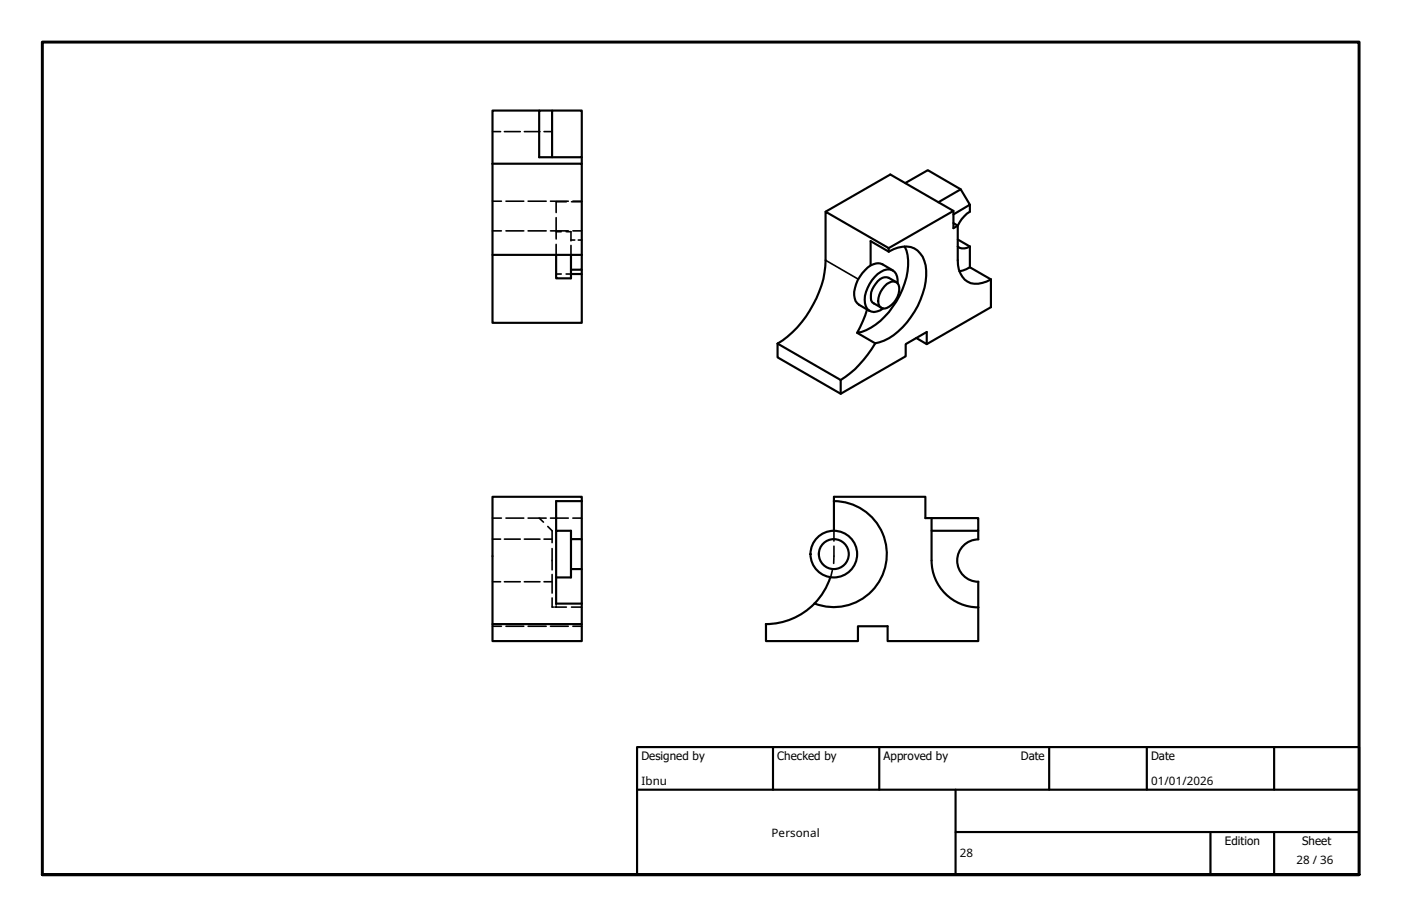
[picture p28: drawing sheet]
<svg xmlns="http://www.w3.org/2000/svg" width="330mm" height="216mm" viewBox="0 0 330 216" stroke-linecap="round" stroke-linejoin="round" font-family="sans-serif">
<defs><g id="words">
<g font-size="2.7">
<text x="151" y="179">Designed by</text>
<text x="183" y="179">Checked by</text>
<text x="208" y="179">Approved by</text>
<text x="240.3" y="178.9">Date</text>
<text x="271" y="178.9">Date</text>
<text x="151" y="184.8">Ibnu</text>
<text x="271" y="184.8">01/01/2026</text>
<text x="181.7" y="197">Personal</text>
<text x="226" y="201.9">28</text>
<text x="288.4" y="199">Edition</text>
<text x="305.2" y="203.4">28 / 36</text>
<text x="306.6" y="199">Sheet</text>
</g>
</g></defs>
<!-- layer: Hidden (ISO) -->
<g fill="none" stroke="#000" stroke-width=".38">
<path d="M116 31h1.9M118.7 31h3.8M123.4 31h3.7M128.1 31h1.9M116 47.4h2M116 54.4h2M119.1 47.4h4.2M119.1 54.4h4.2M124.3 47.4h4.3M124.3 54.4h4.3M129.6 47.4h4.2M129.6 54.4h4.2"/>
<path d="M130.9 51.2v5.1M130.9 57.5v2.5M130.9 54.5h1.2M133.3 54.5h1.1v2.2M133.3 47.5h-2.4v2.5M134.4 56.5h.9M134.4 57.8v2.2M134.6 47.5h2.4M134.9 47.4h2.1M134.9 54.4h2.1M136.1 56.5h.9M130.9 64.5h1.2"/>
<path d="M133.3 64.5h1.1M116 122h2M116 126.9h1.9M116 137h1.9M118.7 126.9h3.8M118.7 137h3.8M119.1 122h4.2M123.4 126.9h3.7M123.4 137h3.7M124.3 122h4.3M126.9 122l1.1 .9M128.1 126.9h1.9"/>
<path d="M128.1 137h1.9M129 124l1 1v2.8M129.6 122h4.2M130 129.2v5M130 135.3v4.3M134.9 122h2.1M196 134.3l-.4 1.6M196.3 128.6v4.1M196.3 125v2.4M116 147.4h2M119.1 147.4h4.2M124.3 147.4h4.3"/>
<path d="M129.6 147.4h4.2M130 140.8v2.1h.3M130.6 142.9h2.7M130.9 142.1v.3M130.9 142.7v.2M134.6 142.9h2.4M134.9 147.4h2.1"/>
</g>
<!-- layer: Visible (ISO) -->
<g fill="none" stroke="#000" stroke-width=".51">
<path d="M116 38.5h21v21.5M116 38.5v21.5M126.9 26h-10.9v12.5M130 26h7v11h-10.1v-11h3.1v11M137 37v1.5M194.4 49.8l15.2-8.7 14.9 8.6-15.3 8.7M209.2 59.2a6.7 6.7 0 0 1 6.1-.7 5.8 5.8 0 0 1 2.8 5.2 19.1 19.1 0 0 1-8.8 15.9l-1.1 .6-2.1 .6M209.2 59.2v-.8l-14.8-8.6v11.5a25.2 25.2 0 0 1-9 17.9l-2.3 1.7M209.2 59.2l-4.2-2.4v5.7M213 58a11.2 11.2 0 0 1 0 8.7 17.9 17.9 0 0 1-10.2 11.5l-1 .2 1.3-2.8 1.1-2.8M213.1 43.1l5.3-3 7.8 4.5M220.9 47.6l5.3-3 2.1 3.6-3.8 2.3"/>
<path d="M224.5 52.5l1 .6v8.2a4.9 4.9 0 0 0 3.9 5.5 7.2 7.2 0 0 0 3.9-1M225.5 58a2.31 2.31 0 0 0 2.8 0M225.5 56.4l2.8 1.6M228.3 48.2v1.6a7.7 7.7 0 0 0-2.8 3.3l-1 .6v-4M228.3 58v4.9M130.9 60v5.5h3.5v-5.5M137 60v3.5h-2.6M137 63.5v1h-2.6M137 60h-21v16h21v-11.5M201.8 78.4l4.3 2.4M208.3 67.4a2.09 2.09 0 0 1 3-.7 4.4 4.4 0 0 1-1.9 5.5 1.53 1.53 0 0 1-1.8 .3 1.53 1.53 0 0 1-.8-1.6 5.3 5.3 0 0 1 1.5-3.5zM210.2 63.7l-2.4-1.5a3.5 3.5 0 0 0-4.2 1.4 7.8 7.8 0 0 0-2.4 6.6l.2 .7 .8 .9 2.5 1.4"/>
<path d="M211 66.4l-1.8-1a2.54 2.54 0 0 0-3 1.4 4 4 0 0 0-.8 4.4l2.1 1.3M211.3 66.7a2.64 2.64 0 0 0-1.8-3.3 5.6 5.6 0 0 0-4.8 3.5 5.8 5.8 0 0 0-.5 5.8 2.58 2.58 0 0 0 3.7-.1M228.3 62.9l-.8 .5-1.6 .5M228.3 62.9l5 2.9M233.3 65.8v6.5l-15.1 8.7-2.5-1.4M183.1 80.9v3.2l14.8 8.6 15.3-8.8v-2.9l5-2.8v2.8M183.1 80.9l14.8 8.6M197.9 89.5v3.2M206.1 80.8a25.1 25.1 0 0 1-8.2 8.7M137 118v-1h-21v29.9h21v-4.8M137 118h-6.1v7M137 118v8.9"/>
<path d="M196.3 118a12.5 12.5 0 0 1 12.3 14.8 12.5 12.5 0 0 1-16.8 9.3M130.9 136h3.5v-11h-3.5v17.1h6.1M134.4 126.9h2.6v7.1h-2.6M137 134v8.1M195.5 135.9a16 16 0 0 1-3.7 6.2M219.3 122h-1.4v-5h-21.6v8M219.3 122v10a11 11 0 0 0 11 11M219.3 122h11v3h-11M230.3 137v13.9h-21.3v-3.5h-7v3.5h-21.7v-4M230.3 125v1.9M230.3 127a5 5 0 0 0-4.9 5 5 5 0 0 0 4.9 5M116 146.9v4h21v-4"/>
<path d="M191.8 142.1a16 16 0 0 1-11.5 4.8"/>
<circle cx="196.3" cy="130.5" r="3.5"/>
<circle cx="196.3" cy="130.5" r="5.5"/>
</g>
<!-- layer: Visible Narrow (ISO) -->
<path d="M194.4 61.3l7.7 4.4" fill="none" stroke="#000" stroke-width=".38"/>
<!-- layer: Border (ISO) -->
<path d="M10 205.9v-196h310v196h-310h310" fill="none" stroke="#000" stroke-width=".7"/>
<!-- layer: Title (ISO) -->
<path d="M150 175.9h170v30h-170zM182 175.9v10M207 175.9v10M247 175.9v10M270 175.9v10M300 175.9v10M150 185.9h170M225 195.9h95M225 185.9v20M285 195.9v10M300 195.9v10" fill="none" stroke="#000" stroke-width=".51"/>
<use href="#words"/>
</svg>
